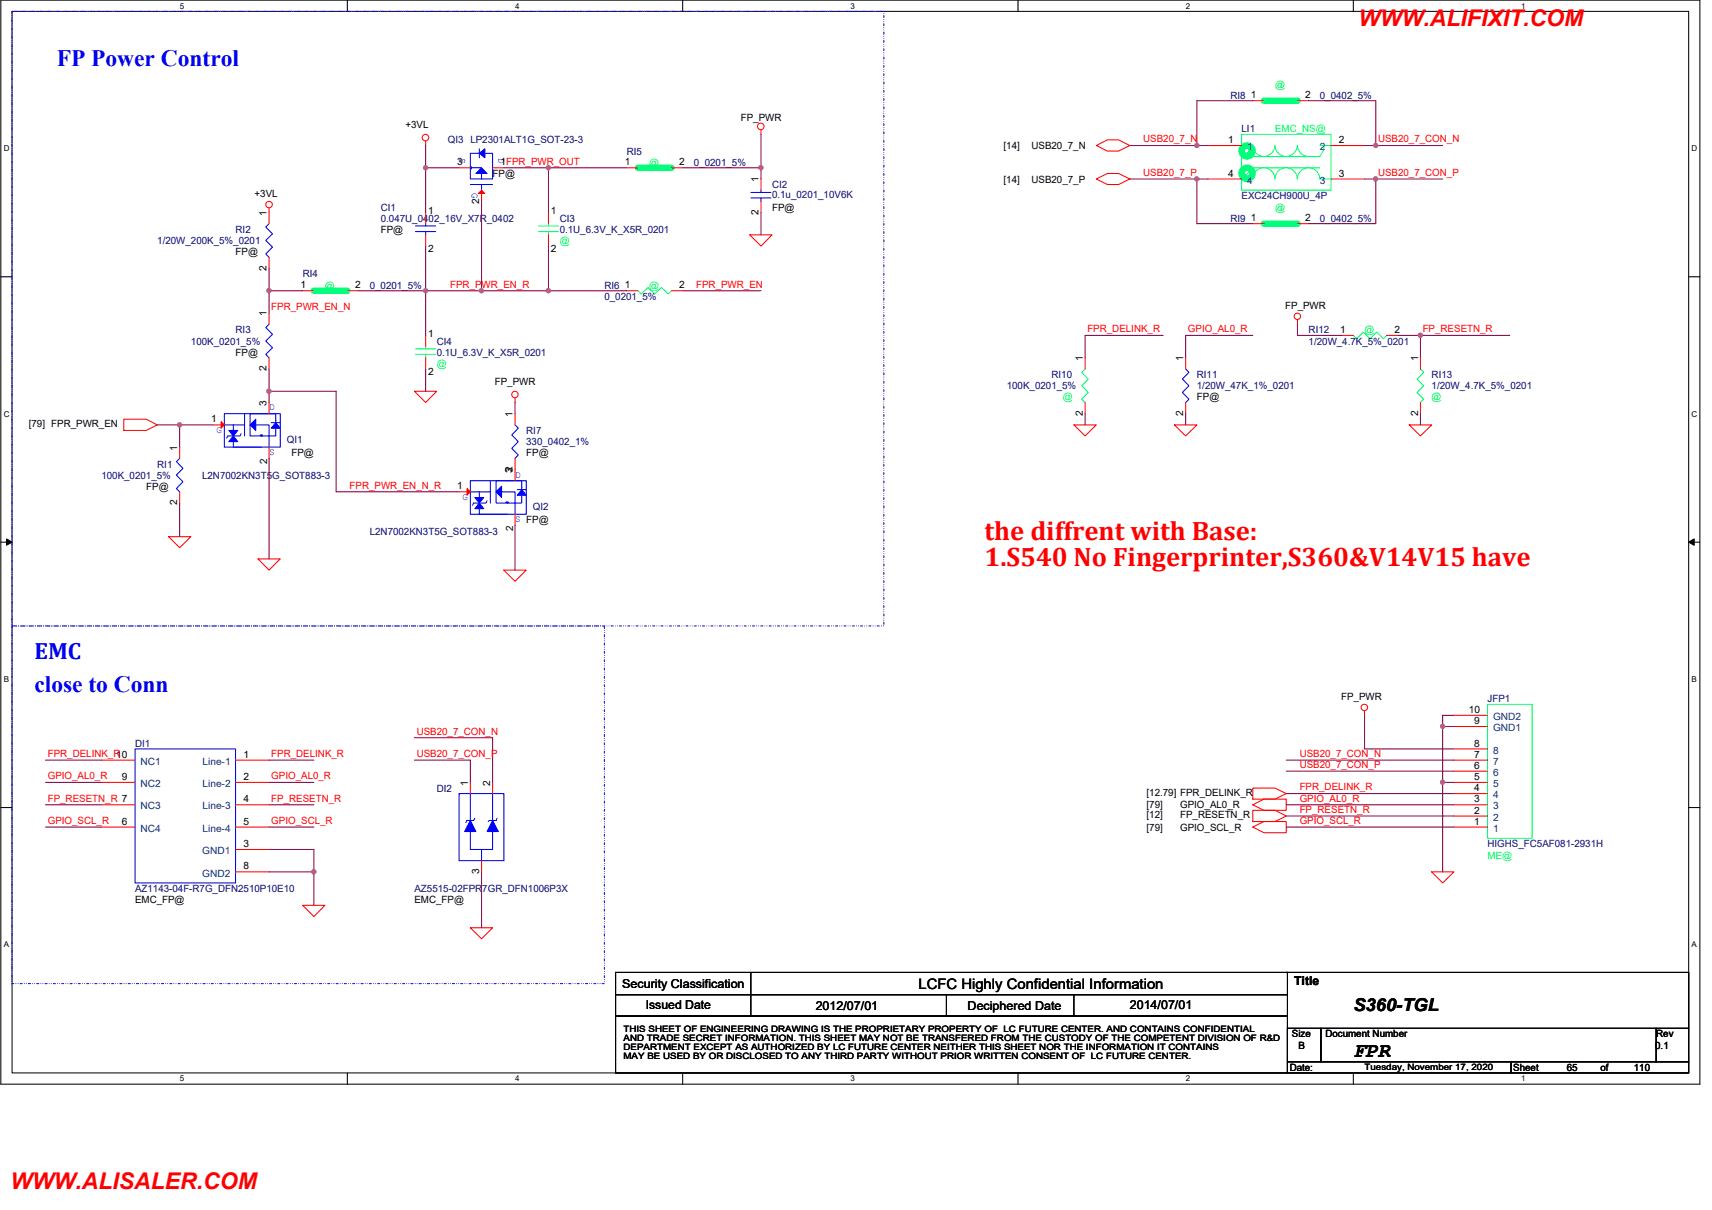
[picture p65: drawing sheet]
<svg xmlns="http://www.w3.org/2000/svg" width="420mm" height="297mm" viewBox="0 0 420 297" stroke-linecap="round" stroke-linejoin="round" font-family="sans-serif">
<defs><g id="words">
<g font-size="6.6" fill="#f00">
<text x="241.6" y="132.5">the diffrent with Base:</text>
<text x="241.6" y="139">1.S540 No Fingerprinter,S360&amp;V14V15 have</text>
</g>
<g font-size="5.8" fill="#00f">
<text x="13.9" y="16.3">FP Power Control</text>
<text x="8.5" y="161.9">EMC</text>
<text x="8.5" y="169.9">close to Conn</text>
</g>
<g font-size="5.6" fill="#f00">
<text x="333.4" y="6.4">WWW.ALIFIXIT.COM</text>
<text x="2.5" y="291.9">WWW.ALISALER.COM</text>
</g>
<text font-size="5.2" x="332.1" y="259.6">FPR</text>
<text font-size="4.4" x="332.1" y="248.2">S360-TGL</text>
<text font-size="3.6" x="225.4" y="242.7">LCFC Highly Confidential Information</text>
<g font-size="3">
<text x="152.7" y="242.5">Security Classification</text>
<text x="317.6" y="241.7">Title</text>
<text x="158.5" y="247.7">Issued Date</text>
<text x="200.2" y="248">2012/07/01</text>
<text x="237.5" y="248">Deciphered Date</text>
<text x="277.3" y="247.7">2014/07/01</text>
</g>
<g font-size="2.5" fill="#0f0">
<text x="312.9" y="21.5">@</text>
<text x="159.3" y="40.7">@</text>
<text x="312.9" y="51.7">@</text>
<text x="79.7" y="70.9">@</text>
<text x="334.9" y="81.8">@</text>
<text x="351.4" y="98.3">@</text>
</g>
<g font-size="2.5">
<text x="181.8" y="29.7">FP_PWR</text>
<text x="306.9" y="24.1">1</text>
<text x="320.3" y="24.1">2</text>
<text x="99.5" y="31.4">+3VL</text>
<text x="301.4" y="35.1">1</text>
<text x="328.5" y="35.1">2</text>
<text x="112.2" y="40.6">3</text>
<text x="122.8" y="40.6">1FPR_PWR_OUT</text>
<text x="153.3" y="40.6">1</text>
<text x="166.7" y="40.6">2</text>
<text x="246.3" y="36.6">[14]</text>
<text x="253.1" y="36.6">USB20_7_N</text>
<text x="120.9" y="43.4">FP@</text>
<text x="186.2" y="44.8" transform="rotate(-90 186.2 44.8)">1</text>
<text x="246.3" y="44.8">[14]</text>
<text x="253.1" y="44.8">USB20_7_P</text>
<text x="301.4" y="43.3">4</text>
<text x="328.5" y="43.3">3</text>
<text x="62.5" y="48.4">+3VL</text>
<text x="65.4" y="53" transform="rotate(-90 65.4 53)">1</text>
<text x="105.1" y="52.5">1</text>
<text x="117.6" y="50" transform="rotate(-90 117.6 50)">2</text>
<text x="135.2" y="52.5">1</text>
<text x="186.2" y="52.7" transform="rotate(-90 186.2 52.7)">2</text>
<text x="189.5" y="51.7">FP@</text>
<text x="93.5" y="57.1">FP@</text>
<text x="306.9" y="54.3">1</text>
<text x="320.3" y="54.3">2</text>
<text x="57.8" y="62.7">FP@</text>
<text x="105.1" y="61.8">2</text>
<text x="135.2" y="61.8">2</text>
<text x="65.4" y="66.5" transform="rotate(-90 65.4 66.5)">2</text>
<text x="73.8" y="70.8">1</text>
<text x="87.2" y="70.8">2</text>
<text x="153.3" y="70.8">1</text>
<text x="166.7" y="70.8">2</text>
<text x="65.4" y="77.7" transform="rotate(-90 65.4 77.7)">1</text>
<text x="315.4" y="75.8">FP_PWR</text>
<text x="105.1" y="82.6">1</text>
<text x="328.9" y="81.7">1</text>
<text x="342.3" y="81.7">2</text>
<text x="57.8" y="87.3">FP@</text>
<text x="265.7" y="88.7" transform="rotate(-90 265.7 88.7)">1</text>
<text x="290.4" y="88.7" transform="rotate(-90 290.4 88.7)">1</text>
<text x="348" y="88.7" transform="rotate(-90 348 88.7)">1</text>
<text x="65.4" y="91.1" transform="rotate(-90 65.4 91.1)">2</text>
<text x="105.1" y="92">2</text>
<text x="121.4" y="94.4">FP_PWR</text>
<text x="65.4" y="99.7" transform="rotate(-90 65.4 99.7)">3</text>
<text x="293.7" y="98.3">FP@</text>
<text x="7.1" y="104.9">[79] FPR_PWR_EN</text>
<text x="51.8" y="103.7">1</text>
<text x="125.8" y="102.4" transform="rotate(-90 125.8 102.4)">1</text>
<text x="265.7" y="102.1" transform="rotate(-90 265.7 102.1)">2</text>
<text x="290.4" y="102.1" transform="rotate(-90 290.4 102.1)">2</text>
<text x="348" y="102.1" transform="rotate(-90 348 102.1)">2</text>
<text x="43.5" y="110.6" transform="rotate(-90 43.5 110.6)">1</text>
<text x="65.6" y="113.9" transform="rotate(-90 65.6 113.9)">2</text>
<text x="71.5" y="112">FP@</text>
<text x="129.1" y="112">FP@</text>
<text x="125.8" y="116.1" transform="rotate(-90 125.8 116.1)">32</text>
<text x="35.9" y="120.3">FP@</text>
<text x="43.5" y="124" transform="rotate(-90 43.5 124)">2</text>
<text x="112.2" y="120.1">1</text>
<text x="125.9" y="130.3" transform="rotate(-90 125.9 130.3)">2</text>
<text x="329.1" y="171.8">FP_PWR</text>
<text x="360.5" y="175">10</text>
<text x="361.8" y="177.8">9</text>
<text x="361.8" y="183.3">8</text>
<text x="29.9" y="191.5">9</text>
<text x="59.7" y="191.5">2</text>
<text x="59.7" y="186">1</text>
<text x="361.8" y="191.5">5</text>
<text x="361.8" y="188.7">6</text>
<text x="361.8" y="186">7</text>
<text x="59.7" y="197">4</text>
<text x="114.8" y="192.9" transform="rotate(-90 114.8 192.9)">1</text>
<text x="120.3" y="192.9" transform="rotate(-90 120.3 192.9)">2</text>
<text x="281.4" y="195.4">[12.79] FPR_DELINK_R</text>
<text x="361.8" y="197">3</text>
<text x="361.8" y="194.2">4</text>
<text x="29.9" y="202.4">6</text>
<text x="59.7" y="202.4">5</text>
<text x="281.4" y="203.9">[79]</text>
<text x="281.4" y="200.9">[12]</text>
<text x="281.4" y="198.4">[79]</text>
<text x="289.6" y="203.9">GPIO_SCL_R</text>
<text x="289.6" y="200.9">FP_RESETN_R</text>
<text x="289.6" y="198.4">GPIO_AL0_R</text>
<text x="361.8" y="202.4">1</text>
<text x="361.8" y="199.7">2</text>
<text x="59.7" y="207.9">3</text>
<text x="59.7" y="213.4">8</text>
<text x="117.6" y="214.6" transform="rotate(-90 117.6 214.6)">3</text>
<text x="33.1" y="221.7">EMC_FP@</text>
<text x="101.7" y="221.7">EMC_FP@</text>
<text x="317.1" y="254.7">Size</text>
<text x="318.7" y="257.4">B</text>
<text x="325.3" y="254.7">Document Number</text>
<text x="406.2" y="257.4">0.1</text>
<text x="406.5" y="254.7">Rev</text>
<text x="316.5" y="262.9">Date:</text>
<text x="371.4" y="262.9">Sheet</text>
<text x="384.5" y="262.9">65</text>
<text x="392.8" y="262.9">of</text>
<text x="401" y="262.9">110</text>
</g>
<g font-size="2.5" fill="#000080">
<text x="302" y="24.3">RI8</text>
<text x="323.9" y="24.3">0_0402_5%</text>
<text x="109.9" y="35.2">QI3 LP2301ALT1G_SOT-23-3</text>
<text x="304.7" y="32.5">LI1</text>
<text x="153.8" y="38">RI5</text>
<text x="170.3" y="40.7">0_0201_5%</text>
<text x="189.5" y="46.2">CI2</text>
<text x="93.5" y="51.7">CI1</text>
<text x="189.5" y="48.6">0.1u_0201_10V6K</text>
<text x="304.7" y="48.9">EXC24CH900U_4P</text>
<text x="38.6" y="59.9">1/20W_200K_5%_0201</text>
<text x="57.8" y="57.1">RI2</text>
<text x="93.5" y="54.4">0.047U_0402_16V_X7R_0402</text>
<text x="137.4" y="54.4">CI3</text>
<text x="137.4" y="57.1">0.1U_6.3V_K_X5R_0201</text>
<text x="302" y="54.4">RI9</text>
<text x="323.9" y="54.4">0_0402_5%</text>
<text x="74.3" y="68.1">RI4</text>
<text x="90.8" y="70.9">0_0201_5%</text>
<text x="148.3" y="70.9">RI6</text>
<text x="148.3" y="73.6">0_0201_5%</text>
<text x="57.8" y="81.8">RI3</text>
<text x="321.2" y="81.8">RI12</text>
<text x="46.9" y="84.6">100K_0201_5%</text>
<text x="107.2" y="84.6">CI4</text>
<text x="107.2" y="87.3">0.1U_6.3V_K_X5R_0201</text>
<text x="321.2" y="84.6">1/20W_4.7K_5%_0201</text>
<text x="247.1" y="95.5">100K_0201_5%</text>
<text x="258.1" y="92.8">RI10</text>
<text x="293.7" y="92.8">RI11</text>
<text x="293.7" y="95.5">1/20W_47K_1%_0201</text>
<text x="351.4" y="92.8">RI13</text>
<text x="351.4" y="95.5">1/20W_4.7K_5%_0201</text>
<text x="129.1" y="106.6">RI7</text>
<text x="70.4" y="108.7">QI1</text>
<text x="129.1" y="109.3">330_0402_1%</text>
<text x="24.9" y="117.5">100K_0201_5%</text>
<text x="38.6" y="114.8">RI1</text>
<text x="49.6" y="117.5">L2N7002KN3T5G_SOT883-3</text>
<text x="130.8" y="125.2">QI2</text>
<text x="90.8" y="131.2">L2N7002KN3T5G_SOT883-3</text>
<text x="365.1" y="172.4">JFP1</text>
<text x="33.1" y="183.3">DI1</text>
<text x="107.2" y="194.3">DI2</text>
<text x="365.1" y="208">HIGHS_FC5AF081-2931H</text>
<text x="33.1" y="219">AZ1143-04F-R7G_DFN2510P10E10</text>
<text x="101.7" y="219">AZ5515-02FPR7GR_DFN1006P3X</text>
</g>
<g font-size="2.5" fill="#f00">
<text x="280.6" y="35">USB20_7_N</text>
<text x="338.2" y="35">USB20_7_CON_N</text>
<text x="280.6" y="43.2">USB20_7_P</text>
<text x="338.2" y="43.2">USB20_7_CON_P</text>
<text x="110.5" y="70.6">FPR_PWR_EN_R</text>
<text x="170.8" y="70.6">FPR_PWR_EN</text>
<text x="66.6" y="76.1">FPR_PWR_EN_N</text>
<text x="266.9" y="81.6">FPR_DELINK_R</text>
<text x="291.5" y="81.6">GPIO_AL0_R</text>
<text x="349.2" y="81.6">FP_RESETN_R</text>
<text x="85.8" y="120">FPR_PWR_EN_N_R</text>
<text x="11.7" y="185.8">FPR_DELINK_R10</text>
<text x="66.6" y="185.8">FPR_DELINK_R</text>
<text x="102.3" y="180.3">USB20_7_CON_N</text>
<text x="102.3" y="185.8">USB20_7_CON_P</text>
<text x="319" y="185.8">USB20_7_CON_N</text>
<text x="11.7" y="191.3">GPIO_AL0_R</text>
<text x="66.6" y="191.3">GPIO_AL0_R</text>
<text x="319" y="188.6">USB20_7_CON_P</text>
<text x="11.7" y="196.8">FP_RESETN_R 7</text>
<text x="66.6" y="196.8">FP_RESETN_R</text>
<text x="319" y="194.1">FPR_DELINK_R</text>
<text x="319" y="196.8">GPIO_AL0_R</text>
<text x="11.7" y="202.3">GPIO_SCL_R</text>
<text x="66.6" y="202.3">GPIO_SCL_R</text>
<text x="319" y="199.6">FP_RESETN_R</text>
<text x="319" y="202.3">GPIO_SCL_R</text>
</g>
<g font-size="2.5" fill="#00ff40">
<text x="312.9" y="32.5">EMC_NS@</text>
<text x="137.4" y="59.9">@</text>
<text x="159.3" y="70.9">@</text>
<text x="107.2" y="90.1">@</text>
<text x="260.8" y="98.3">@</text>
<text x="365.1" y="210.8">ME@</text>
</g>
<g font-size="2.5" fill="#00f">
<text x="112.8" y="38.7" transform="rotate(90 112.8 38.7)">S</text>
<text x="122.4" y="38.7" transform="rotate(90 122.4 38.7)">D</text>
<text x="115.8" y="47.5" transform="rotate(90 115.8 47.5)">G</text>
<text x="66" y="100.8">D</text>
<text x="53.2" y="106.3">G</text>
<text x="66" y="111.7">S</text>
<text x="126.4" y="117.2">D</text>
<text x="113.5" y="122.7">G</text>
<text x="126.4" y="128.2">S FP@</text>
</g>
<g font-size="2.5" fill="#004080">
<text x="306.1" y="36.9">1</text>
<text x="323.9" y="36.9">2</text>
<text x="306.1" y="45.1">4</text>
<text x="323.9" y="45.1">3</text>
<text x="366.4" y="179.5">GND1</text>
<text x="366.4" y="176.7">GND2</text>
<text x="366.4" y="185">8</text>
<text x="34.5" y="187.7">NC1</text>
<text x="49.7" y="187.7">Line-1</text>
<text x="366.4" y="190.5">6</text>
<text x="366.4" y="187.7">7</text>
<text x="34.5" y="193.2">NC2</text>
<text x="49.7" y="193.2">Line-2</text>
<text x="366.4" y="196">4</text>
<text x="366.4" y="193.2">5</text>
<text x="34.5" y="198.7">NC3</text>
<text x="49.7" y="198.7">Line-3</text>
<text x="366.4" y="201.5">2</text>
<text x="366.4" y="198.7">3</text>
<text x="34.5" y="204.2">NC4</text>
<text x="49.6" y="209.7">GND1</text>
<text x="49.7" y="204.2">Line-4</text>
<text x="366.4" y="204.2">1</text>
<text x="49.6" y="215.2">GND2</text>
</g>
<g font-size="2.2">
<text x="153" y="253.3">THIS SHEET OF ENGINEERING DRAWING IS THE PROPRIETARY PROPERTY OF LC FUTURE CENTER. AND CONTAINS CONFIDENTIAL</text>
<text x="153" y="255.6">AND TRADE SECRET INFORMATION. THIS SHEET MAY NOT BE TRANSFERED FROM THE CUSTODY OF THE COMPETENT DIVISION OF R&amp;D</text>
<text x="153" y="257.8">DEPARTMENT EXCEPT AS AUTHORIZED BY LC FUTURE CENTER NEITHER THIS SHEET NOR THE INFORMATION IT CONTAINS</text>
<text x="153" y="260.1">MAY BE USED BY OR DISCLOSED TO ANY THIRD PARTY WITHOUT PRIOR WRITTEN CONSENT OF LC FUTURE CENTER.</text>
<text x="334.9" y="262.6">Tuesday, November 17, 2020</text>
</g>
<g font-size="2">
<text x="44.1" y="2.1">5</text>
<text x="126.4" y="2.1">4</text>
<text x="208.7" y="2.1">3</text>
<text x="291" y="2.1">2</text>
<text x="373.3" y="2.1">1</text>
<text x=".9" y="37.1">D</text>
<text x="415.2" y="37.1">D</text>
<text x=".9" y="102.3">C</text>
<text x="415.2" y="102.3">C</text>
<text x=".9" y="167.4">B</text>
<text x="415.2" y="167.4">B</text>
<text x=".9" y="232.6">A</text>
<text x="415.2" y="232.6">A</text>
<text x="44.1" y="265.5">5</text>
<text x="126.4" y="265.5">4</text>
<text x="208.7" y="265.5">3</text>
<text x="291" y="265.5">2</text>
<text x="373.3" y="265.5">1</text>
</g>
</g></defs>
<path d="M.2 0h417v266.1h-417zM3 2.8h411.4v260.6h-411.4z" fill="none" stroke="#000" stroke-width=".25"/>
<g fill="#fff">
<path d="M44.1 .3h1.1v2.2h-1.1z"/>
<path d="M44.1 263.7h1.1v2.2h-1.1z"/>
</g>
<path d="M85.2 0v2.8M85.2 263.4v2.7" fill="none" stroke="#000" stroke-width=".25"/>
<g fill="#fff">
<path d="M126.4 .3h1.1v2.2h-1.1z"/>
<path d="M126.4 263.7h1.1v2.2h-1.1z"/>
</g>
<path d="M167.5 0v2.8M167.5 263.4v2.7" fill="none" stroke="#000" stroke-width=".25"/>
<g fill="#fff">
<path d="M208.7 .3h1.1v2.2h-1.1z"/>
<path d="M208.7 263.7h1.1v2.2h-1.1z"/>
</g>
<path d="M249.8 0v2.8M249.8 263.4v2.7" fill="none" stroke="#000" stroke-width=".25"/>
<g fill="#fff">
<path d="M291 .3h1.1v2.2h-1.1z"/>
<path d="M291 263.7h1.1v2.2h-1.1z"/>
</g>
<path d="M332.1 0v2.8M332.1 263.4v2.7" fill="none" stroke="#000" stroke-width=".25"/>
<g fill="#fff">
<path d="M373.3 .3h1.1v2.2h-1.1z"/>
<path d="M373.3 263.7h1.1v2.2h-1.1z"/>
<path d="M.9 35.3h1.4v2.2h-1.4z"/>
<path d="M415.2 35.3h1.3v2.2h-1.3z"/>
<path d="M.9 100.5h1.4v2.2h-1.4z"/>
<path d="M415.2 100.5h1.3v2.2h-1.3z"/>
</g>
<path d="M.2 67.9h2.8M414.4 67.9h2.8" fill="none" stroke="#000" stroke-width=".25"/>
<g fill="#fff">
<path d="M.9 165.7h1.3v2.2h-1.3z"/>
<path d="M415.2 165.7h1.3v2.2h-1.3z"/>
</g>
<path d="M.2 133.1h2.8M1.6 132.3l1.4 .8-1.4 .8zM414.4 133.1h2.8M414.4 133.1l1.4-.8v1.6z" fill="none" stroke="#000" stroke-width=".25"/>
<path d="M1.6 132.3l1.4 .8-1.4 .8zM414.4 133.1l1.4-.8v1.6z" fill="#000"/>
<g fill="#fff">
<path d="M.9 230.8h1.3v2.2h-1.3z"/>
<path d="M415.2 230.8h1.3v2.2h-1.3z"/>
</g>
<g fill="none" stroke="#000" stroke-width=".25">
<path d="M.2 198.2h2.8M414.4 198.2h2.8M151.1 238.7h164.9v5.5h-164.9zM184.3 238.7v10.7M315.7 238.7h98.7v13.7M151.1 244.2h164.9v5.2h-164.9zM151.1 249.4h164.9v14h-164.9zM232.3 244.2v5.2M263.6 244.2v5.2M316 252.4h8.2v8.2h-8.2zM324.2 252.4h82.3v8.2h-82.3zM406.5 252.4h7.9v8.2h-7.9z"/>
<path d="M316 260.6h54.8v2.8h-54.8zM370.8 260.6h43.6v2.8h-43.6z"/>
</g>
<path d="M3 2.8h213.9v150.9h-213.9zM3 153.7h145.3v87.8h-145.3z" fill="none" stroke="#00f" stroke-width=".25" stroke-dasharray=".5 .5 0 .5 0 .5"/>
<g fill="none" stroke="#f00" stroke-width=".25">
<path d="M104.5 34.6v1.1M186.8 31.9v1.1M269.1 35.7l2.7-1.4h2.7l2.8 1.4-2.8 1.4h-2.7zM66 51.1v1.1M134.6 52.2v2.7M134.6 57.7v2.7M184 57.7h5.5l-2.7 2.7zM269.1 43.9l2.7-1.3h2.7l2.8 1.3-2.8 1.4h-2.7zM318.4 78.5v1.1M101.7 96.1h5.5l-2.7 2.7zM126.4 97.7v1.1M30.4 102.9h5.5l2.7 1.4-2.7 1.4h-5.5z"/>
<path d="M263.6 104.3h5.5l-2.8 2.7zM288.2 104.3h5.5l-2.7 2.7zM345.9 104.3h5.5l-2.8 2.7zM41.3 131.7h5.6l-2.8 2.8zM63.3 137.2h5.5l-2.8 2.8zM123.6 140h5.5l-2.7 2.7zM334.9 174.5v1.1M307.5 198.9h5.4l2.8 1.4-2.8 1.4h-5.4zM307.5 197.6l2.7-1.4h5.5v2.7h-5.5zM307.5 193.5h5.4l2.8 1.3-2.8 1.4h-5.4zM307.5 203l2.7-1.3h5.5v2.7h-5.5zM351.4 214h5.4l-2.7 2.7z"/>
<path d="M74.3 222.2h5.4l-2.7 2.8zM115.4 227.8h5.5l-2.7 2.7z"/>
<circle cx="104.4" cy="33.8" r=".81"/>
<circle cx="186.7" cy="31" r=".81"/>
<circle cx="66" cy="50.2" r=".8"/>
<circle cx="318.4" cy="77.7" r=".78"/>
<circle cx="126.4" cy="96.8" r=".79"/>
<circle cx="334.9" cy="173.7" r=".8"/>
</g>
<path d="M132.2 56.9h4.9M132.2 55.5h4.9M134.6 54.9v.6M134.6 56.9v.8" fill="none" stroke="#00ff80" stroke-width=".25"/>
<path d="M115.4 201.4l1.4 2.7h-2.8z" fill="#00f"/>
<path d="M115.4 201.4l1.4 2.7h-2.8z" fill="none" stroke="#00f" stroke-width=".25"/>
<path d="M120.9 201.4l1.4 2.7h-2.8z" fill="#00f"/>
<path d="M66 79.6l-.8 .8 1.7 1.7-1.7 1.6 1.7 1.6-1.7 1.7 .8 .8M126.4 104.3l.8 .8-1.6 1.7 1.6 1.6-1.6 1.7 1.6 1.6-.8 .8M112.7 194.8h10.9v16.5h-10.9zM115.4 194.8v6.6M120.9 194.8v6.6M115.4 204.1v4.4h5.5v-4.4M116.5 200.9l-.3 .5h-1.6l-.3 .5M118.2 208.5v2.8M120.9 201.4l1.4 2.7h-2.8zM122 200.9l-.3 .5h-1.6l-.3 .3" fill="none" stroke="#00f" stroke-width=".25"/>
<path d="M66 76.9v2.7M66 87.8v2.8M126.4 101.6v2.7M126.4 112.5v2.8M115.4 192.1v2.7M120.9 192.1v2.7M118.2 211.3v2.7" fill="none" stroke="#f00" stroke-width=".25"/>
<path d="M121.7 120.7l1.4-1.3v2.7z" fill="#00f"/>
<path d="M121.7 120.7l1.4-1.3v2.7z" fill="none" stroke="#00f" stroke-width=".25"/>
<path d="M128 120.2l1.1 1.4h-2.2z" fill="#00f"/>
<path d="M120.3 118v5.5M119.5 122.9l-.2 .6h-3.1l-.2 .5M123.1 120.7h3.3v2.8M124.2 123.5v-.3h.5v.3h-.2M126.9 120.2h2.2M128 120.2v-2.2h-6.3v5.5h2.8M128 120.2l1.1 1.4h-2.2zM128 121.6v1.9h-3.5" fill="none" stroke="#00f" stroke-width=".25"/>
<path d="M117.6 123.5l1.1 1.4h-2.2z" fill="#00f"/>
<path d="M117.6 123.5l1.1 1.4h-2.2z" fill="none" stroke="#00f" stroke-width=".25"/>
<path d="M116.5 122.1h2.2l-1.1 1.4z" fill="#00f"/>
<path d="M115.4 118h13.7v8.2h-13.7zM115.4 120.7h4.9M116.5 122.1h2.2l-1.1 1.4zM117.6 120.7v1.4M117.6 124.9v1.3h6.9M126.4 123.5v2.7" fill="none" stroke="#00f" stroke-width=".25"/>
<path d="M114.6 119.9l.8 .8-.8 .8z" fill="#f00"/>
<g fill="none" stroke="#f00" stroke-width=".25">
<path d="M307.5 24.7h2.7M318.4 24.7h2.8M66 52.2v2.7M66 63.2v2.7M74.3 71.4h2.7M85.2 71.4h2.8M114.6 119.9l.8 .8-.8 .8zM126.4 115.3v2.7M112.7 120.7h2.7M126.4 126.2v2.8M356.8 178.4h8.3M356.8 175.6h8.3"/>
<path d="M356.8 197.6h8.3M356.8 194.8h8.3M356.8 192.1h8.3M356.8 189.3h8.3M356.8 186.6h8.3M356.8 183.9h8.3M356.8 203h8.3M356.8 200.3h8.3"/>
</g>
<path d="M66 54.9l-.8 .9 1.7 1.6-1.7 1.6 1.7 1.7-1.7 1.6 .8 .9" fill="none" stroke="#00f" stroke-width=".25"/>
<path d="M310.2 24.7h8.2M77 71.4h8.2" fill="none" stroke="#00ff80" stroke-width="1.6"/>
<path d="M365.1 172.9h10.9v32.9h-10.9z" fill="none" stroke="#00ff80" stroke-width=".25"/>
<path d="M116.8 42.6l1.4-1.4 1.3 1.4z" fill="#00f"/>
<path d="M116.8 42.6l1.4-1.4 1.3 1.4z" fill="none" stroke="#00f" stroke-width=".25"/>
<path d="M117.6 37.6l1.4-1.1v2.2z" fill="#00f"/>
<path d="M117.6 37.6l1.4-1.1v2.2zM117.6 37.6h-2.2v3.6v-.3h.3v.6h-.3M117.6 36.5v2.2M119 37.6h1.9v6.3h-5.5v-2.7h2.8M115.4 45.3h5.5M118.2 42.6v1.3M118.2 45.3v1.4" fill="none" stroke="#00f" stroke-width=".25"/>
<path d="M117.4 47.5l.8-.8 .8 .8z" fill="#f00"/>
<path d="M112.7 41.2h2.7M117.4 47.5l.8-.8 .8 .8zM118.2 46.7v2.7M120.9 41.2h2.7" fill="none" stroke="#f00" stroke-width=".25"/>
<path d="M304.7 35.7h2.8a2.71 2.71 0 0 0 2.7 2.7 2.71 2.71 0 0 0 2.7-2.7M307.5 38.4h16.4M312.9 35.7a2.73 2.73 0 0 0 2.7 2.7 2.73 2.73 0 0 0 2.8-2.7M318.4 35.7a2.72 2.72 0 0 0 2.8 2.7M323.9 35.7h2.7M325 35.7l-.3 1.4-.9 1.3M304.7 43.9h2.8a2.71 2.71 0 0 1 2.7-2.7 2.71 2.71 0 0 1 2.7 2.7M307.5 41.2h16.4M318.4 43.9a2.73 2.73 0 0 0-2.8-2.7 2.73 2.73 0 0 0-2.7 2.7M323.9 43.9a2.73 2.73 0 0 0-2.7-2.7 2.73 2.73 0 0 0-2.8 2.7M323.9 43.9h2.7" fill="none" stroke="#00ff80" stroke-width=".25"/>
<circle cx="306.1" cy="37.1" r="1.34" fill="#fff"/>
<circle cx="306.1" cy="37.1" r="1.34" fill="#00ff80"/>
<circle cx="306.1" cy="37.1" r="1.34" fill="none" stroke="#00ff80" stroke-width="1.6"/>
<circle cx="306.1" cy="42.5" r="1.35" fill="#fff"/>
<circle cx="306.1" cy="42.5" r="1.35" fill="#00ff80"/>
<circle cx="306.1" cy="42.5" r="1.35" fill="none" stroke="#00ff80" stroke-width="1.6"/>
<path d="M304.7 33h21.9v13.7h-21.9zM266.3 90.6l-.8 .8 1.6 1.6-1.6 1.7 1.6 1.7-1.6 1.6 .8 .8" fill="none" stroke="#00ff80" stroke-width=".25"/>
<path d="M296.5 35.7h8.2M326.6 35.7h8.3M186.8 43.9v2.8M186.8 49.4v2.8M296.5 43.9h8.2M326.6 43.9h8.3M266.3 87.8v2.8M266.3 98.8v2.8" fill="none" stroke="#f00" stroke-width=".25"/>
<path d="M184.3 48.6h4.9M184.3 47.2h4.9M186.8 46.7v.5M186.8 48.6v.8" fill="none" stroke="#00f" stroke-width=".25"/>
<path d="M61.4 104.3l1.4-1.4v2.8z" fill="#00f"/>
<path d="M61.4 104.3l1.4-1.4v2.8z" fill="none" stroke="#00f" stroke-width=".25"/>
<path d="M67.7 103.8l1.1 1.3h-2.2z" fill="#00f"/>
<path d="M59.2 106.5l-.3 .5h-3l-.3 .6M60 101.6v5.4M62.8 104.3h3.2v2.7M63.9 107v-.2h.5v.2h-.3M66.6 103.8h2.2M67.7 105.1v1.9h-3.6M67.7 103.8v-2.2h-6.3v5.4h2.7M67.7 103.8l1.1 1.3h-2.2z" fill="none" stroke="#00f" stroke-width=".25"/>
<path d="M57.3 107l1.1 1.4h-2.2z" fill="#00f"/>
<path d="M57.3 107l1.1 1.4h-2.2z" fill="none" stroke="#00f" stroke-width=".25"/>
<path d="M56.2 105.7h2.2l-1.1 1.3z" fill="#00f"/>
<path d="M55.1 101.6h13.7v8.2h-13.7zM55.1 104.3h4.9M56.2 105.7h2.2l-1.1 1.3zM57.3 104.3v1.4M57.3 108.4v1.4h6.8M66 107v2.8" fill="none" stroke="#00f" stroke-width=".25"/>
<path d="M54.3 103.5l.8 .8-.8 .8z" fill="#f00"/>
<g fill="none" stroke="#f00" stroke-width=".25">
<path d="M104.5 52.2v2.7M104.5 57.7v2.7M153.8 41.2h2.8M164.8 41.2h2.7M307.5 54.9h2.7M318.4 54.9h2.8M153.8 71.4h2.8M164.8 71.4h2.7M66 98.8v2.8M104.5 82.3v2.8M104.5 87.8v2.8M291 87.8v2.8"/>
<path d="M291 98.8v2.8M329.4 82.3h2.7M340.3 82.3h2.8M348.6 87.8v2.8M348.6 98.8v2.8M44.1 109.8v2.7M52.3 104.3h2.8M54.3 103.5l.8 .8-.8 .8zM66 109.8v2.7M44.1 120.7v2.8M24.9 186.6h8.2M24.9 192.1h8.2"/>
<path d="M24.9 197.6h8.2M57.8 197.6h8.2M57.8 192.1h8.2M57.8 186.6h8.2M24.9 203h8.2M57.8 214h8.2M57.8 208.5h8.2M57.8 203h8.2"/>
</g>
<path d="M102 56.9h4.9M102 55.5h4.9M104.5 54.9v.6M104.5 56.9v.8M291 90.6l.8 .8-1.6 1.6 1.6 1.7-1.6 1.7 1.6 1.6-.8 .8M44.1 112.5l-.8 .8 1.6 1.7-1.6 1.6 1.6 1.7-1.6 1.6 .8 .8M33.1 183.9h24.7v32.8h-24.7z" fill="none" stroke="#00f" stroke-width=".25"/>
<path d="M332.1 82.3l.8 .9 1.7-1.7 1.6 1.7 1.7-1.7 1.6 1.7 .8-.9M348.6 90.6l.8 .8-1.6 1.6 1.6 1.7-1.6 1.7 1.6 1.6-.8 .8" fill="none" stroke="#00ff40" stroke-width=".25"/>
<path d="M156.6 71.4l.8 .8 1.6-1.6 1.7 1.6 1.6-1.6 1.7 1.6 .8-.8M102 87h4.9M102 85.6h4.9M104.5 85.1v.5M104.5 87v.8" fill="none" stroke="#00ff80" stroke-width=".25"/>
<path d="M156.6 41.2h8.2M310.2 54.9h8.2" fill="none" stroke="#00ff80" stroke-width="1.6"/>
<path d="M186.8 33v8.2M307.5 24.7h-13.8v11M321.2 24.7h16.4v11" fill="none" stroke="#800040" stroke-width=".25"/>
<circle cx="186.7" cy="41.2" r=".54" fill="#f0f"/>
<circle cx="186.7" cy="41.2" r=".54" fill="none" stroke="#f0f" stroke-width=".25"/>
<path d="M104.5 35.7v5.5M277.3 35.7h19.2" fill="none" stroke="#800040" stroke-width=".25"/>
<circle cx="293.7" cy="35.7" r=".54" fill="#f0f"/>
<circle cx="293.7" cy="35.7" r=".54" fill="none" stroke="#f0f" stroke-width=".25"/>
<path d="M334.9 35.7h19.2" fill="none" stroke="#800040" stroke-width=".25"/>
<circle cx="337.6" cy="35.7" r=".54" fill="#f0f"/>
<circle cx="337.6" cy="35.7" r=".54" fill="none" stroke="#f0f" stroke-width=".25"/>
<path d="M277.3 43.9h16.4v11" fill="none" stroke="#800040" stroke-width=".25"/>
<circle cx="293.7" cy="43.9" r=".54" fill="#f0f"/>
<circle cx="293.7" cy="43.9" r=".54" fill="none" stroke="#f0f" stroke-width=".25"/>
<path d="M293.7 43.9h2.8M334.9 43.9h19.2" fill="none" stroke="#800040" stroke-width=".25"/>
<circle cx="337.6" cy="43.9" r=".54" fill="#f0f"/>
<circle cx="337.6" cy="43.9" r=".54" fill="none" stroke="#f0f" stroke-width=".25"/>
<path d="M112.7 41.2h-8.2v11M337.6 43.9v11" fill="none" stroke="#800040" stroke-width=".25"/>
<circle cx="104.4" cy="41.2" r=".54" fill="#f0f"/>
<circle cx="104.4" cy="41.2" r=".54" fill="none" stroke="#f0f" stroke-width=".25"/>
<path d="M118.2 49.4v22M123.6 41.2h30.2M167.5 41.2h19.3v2.7M293.7 54.9h13.8M321.2 54.9h16.4" fill="none" stroke="#800040" stroke-width=".25"/>
<circle cx="118.2" cy="71.3" r=".54" fill="#f0f"/>
<circle cx="118.2" cy="71.3" r=".54" fill="none" stroke="#f0f" stroke-width=".25"/>
<path d="M104.5 60.4v11" fill="none" stroke="#800040" stroke-width=".25"/>
<circle cx="104.4" cy="71.3" r=".54" fill="#f0f"/>
<circle cx="104.4" cy="71.3" r=".54" fill="none" stroke="#f0f" stroke-width=".25"/>
<path d="M134.6 60.4v11" fill="none" stroke="#800040" stroke-width=".25"/>
<circle cx="134.6" cy="71.3" r=".54" fill="#f0f"/>
<circle cx="134.6" cy="71.3" r=".54" fill="none" stroke="#f0f" stroke-width=".25"/>
<path d="M66 65.9v5.5" fill="none" stroke="#800040" stroke-width=".25"/>
<circle cx="66" cy="71.3" r=".54" fill="#f0f"/>
<circle cx="66" cy="71.3" r=".54" fill="none" stroke="#f0f" stroke-width=".25"/>
<g fill="none" stroke="#800040" stroke-width=".25">
<path d="M186.8 52.2v5.5M74.3 71.4h-8.3v5.5M88 71.4h16.5M104.5 71.4v10.9M104.5 71.4h49.3M167.5 71.4h19.3M318.4 79.6v2.7M66 96.1h16.5M66 90.6v5.5M66 96.1v2.7M104.5 90.6v5.5M126.4 98.8v2.8"/>
<path d="M285.5 82.3h-19.2v5.5M307.5 82.3h-16.5v5.5M343.1 82.3h5.5M266.3 101.6v2.7"/>
</g>
<circle cx="66" cy="96" r=".54" fill="#f0f"/>
<circle cx="66" cy="96" r=".54" fill="none" stroke="#f0f" stroke-width=".25"/>
<path d="M82.5 96.1v24.6M38.6 104.3h5.5M44.1 104.3h8.2M44.1 104.3v5.5M291 101.6v2.7" fill="none" stroke="#800040" stroke-width=".25"/>
<circle cx="44.1" cy="104.3" r=".54" fill="#f0f"/>
<circle cx="44.1" cy="104.3" r=".54" fill="none" stroke="#f0f" stroke-width=".25"/>
<path d="M66 112.5v24.7M44.1 123.5v8.2M82.5 120.7h30.2M126.4 129v11M334.9 175.6v8.3M356.8 175.6h-2.7v2.8h2.7" fill="none" stroke="#800040" stroke-width=".25"/>
<circle cx="354" cy="178.3" r=".54" fill="#f0f"/>
<circle cx="354" cy="178.3" r=".54" fill="none" stroke="#f0f" stroke-width=".25"/>
<path d="M354.1 178.4v13.7M315.7 186.6h41.1M315.7 189.3h41.1M334.9 183.9h21.9M354.1 192.1h2.7M354.1 192.1v21.9" fill="none" stroke="#800040" stroke-width=".25"/>
<circle cx="354" cy="192" r=".54" fill="#f0f"/>
<circle cx="354" cy="192" r=".54" fill="none" stroke="#f0f" stroke-width=".25"/>
<g fill="none" stroke="#800040" stroke-width=".25">
<path d="M11.2 186.6h13.7M11.2 192.1h13.7M11.2 197.6h13.7M66 186.6h11M66 192.1h11M66 197.6h11M101.7 181.1h19.2v11M101.7 186.6h13.7v5.5M315.7 194.8h41.1M315.7 197.6h41.1M11.2 203h13.7M66 203h11"/>
<path d="M66 208.5h11v5.5M315.7 200.3h41.1M315.7 203h41.1"/>
</g>
<circle cx="77" cy="214" r=".54" fill="#f0f"/>
<circle cx="77" cy="214" r=".54" fill="none" stroke="#f0f" stroke-width=".25"/>
<path d="M134.6 41.2v11M66 214h11v8.2M118.2 214v13.8" fill="none" stroke="#800040" stroke-width=".25"/>
<circle cx="134.6" cy="41.2" r=".54" fill="#f0f"/>
<circle cx="134.6" cy="41.2" r=".54" fill="none" stroke="#f0f" stroke-width=".25"/>
<path d="M318.4 82.3h11M348.6 82.3h21.9" fill="none" stroke="#800040" stroke-width=".25"/>
<circle cx="348.6" cy="82.3" r=".54" fill="#f0f"/>
<circle cx="348.6" cy="82.3" r=".54" fill="none" stroke="#f0f" stroke-width=".25"/>
<path d="M348.6 82.3v5.5M348.6 101.6v2.7" fill="none" stroke="#800040" stroke-width=".25"/>
<circle cx="186.7" cy="41.2" r=".54" fill="#f0f"/>
<circle cx="186.7" cy="41.2" r=".54" fill="none" stroke="#f0f" stroke-width=".25"/>
<circle cx="293.7" cy="35.7" r=".54" fill="#f0f"/>
<circle cx="293.7" cy="35.7" r=".54" fill="none" stroke="#f0f" stroke-width=".25"/>
<circle cx="337.6" cy="35.7" r=".54" fill="#f0f"/>
<circle cx="337.6" cy="35.7" r=".54" fill="none" stroke="#f0f" stroke-width=".25"/>
<circle cx="293.7" cy="43.9" r=".54" fill="#f0f"/>
<circle cx="293.7" cy="43.9" r=".54" fill="none" stroke="#f0f" stroke-width=".25"/>
<circle cx="337.6" cy="43.9" r=".54" fill="#f0f"/>
<circle cx="337.6" cy="43.9" r=".54" fill="none" stroke="#f0f" stroke-width=".25"/>
<circle cx="104.4" cy="41.2" r=".54" fill="#f0f"/>
<circle cx="104.4" cy="41.2" r=".54" fill="none" stroke="#f0f" stroke-width=".25"/>
<circle cx="118.2" cy="71.3" r=".54" fill="#f0f"/>
<circle cx="118.2" cy="71.3" r=".54" fill="none" stroke="#f0f" stroke-width=".25"/>
<circle cx="104.4" cy="71.3" r=".54" fill="#f0f"/>
<circle cx="104.4" cy="71.3" r=".54" fill="none" stroke="#f0f" stroke-width=".25"/>
<circle cx="134.6" cy="71.3" r=".54" fill="#f0f"/>
<circle cx="134.6" cy="71.3" r=".54" fill="none" stroke="#f0f" stroke-width=".25"/>
<circle cx="66" cy="71.3" r=".54" fill="#f0f"/>
<circle cx="66" cy="71.3" r=".54" fill="none" stroke="#f0f" stroke-width=".25"/>
<circle cx="66" cy="96" r=".54" fill="#f0f"/>
<circle cx="66" cy="96" r=".54" fill="none" stroke="#f0f" stroke-width=".25"/>
<circle cx="44.1" cy="104.3" r=".54" fill="#f0f"/>
<circle cx="44.1" cy="104.3" r=".54" fill="none" stroke="#f0f" stroke-width=".25"/>
<circle cx="354" cy="178.3" r=".54" fill="#f0f"/>
<circle cx="354" cy="178.3" r=".54" fill="none" stroke="#f0f" stroke-width=".25"/>
<circle cx="354" cy="192" r=".54" fill="#f0f"/>
<circle cx="354" cy="192" r=".54" fill="none" stroke="#f0f" stroke-width=".25"/>
<circle cx="77" cy="214" r=".54" fill="#f0f"/>
<circle cx="77" cy="214" r=".54" fill="none" stroke="#f0f" stroke-width=".25"/>
<circle cx="134.6" cy="41.2" r=".54" fill="#f0f"/>
<circle cx="134.6" cy="41.2" r=".54" fill="none" stroke="#f0f" stroke-width=".25"/>
<circle cx="348.6" cy="82.3" r=".54" fill="#f0f"/>
<circle cx="348.6" cy="82.3" r=".54" fill="none" stroke="#f0f" stroke-width=".25"/>
<use href="#words"/>
</svg>
